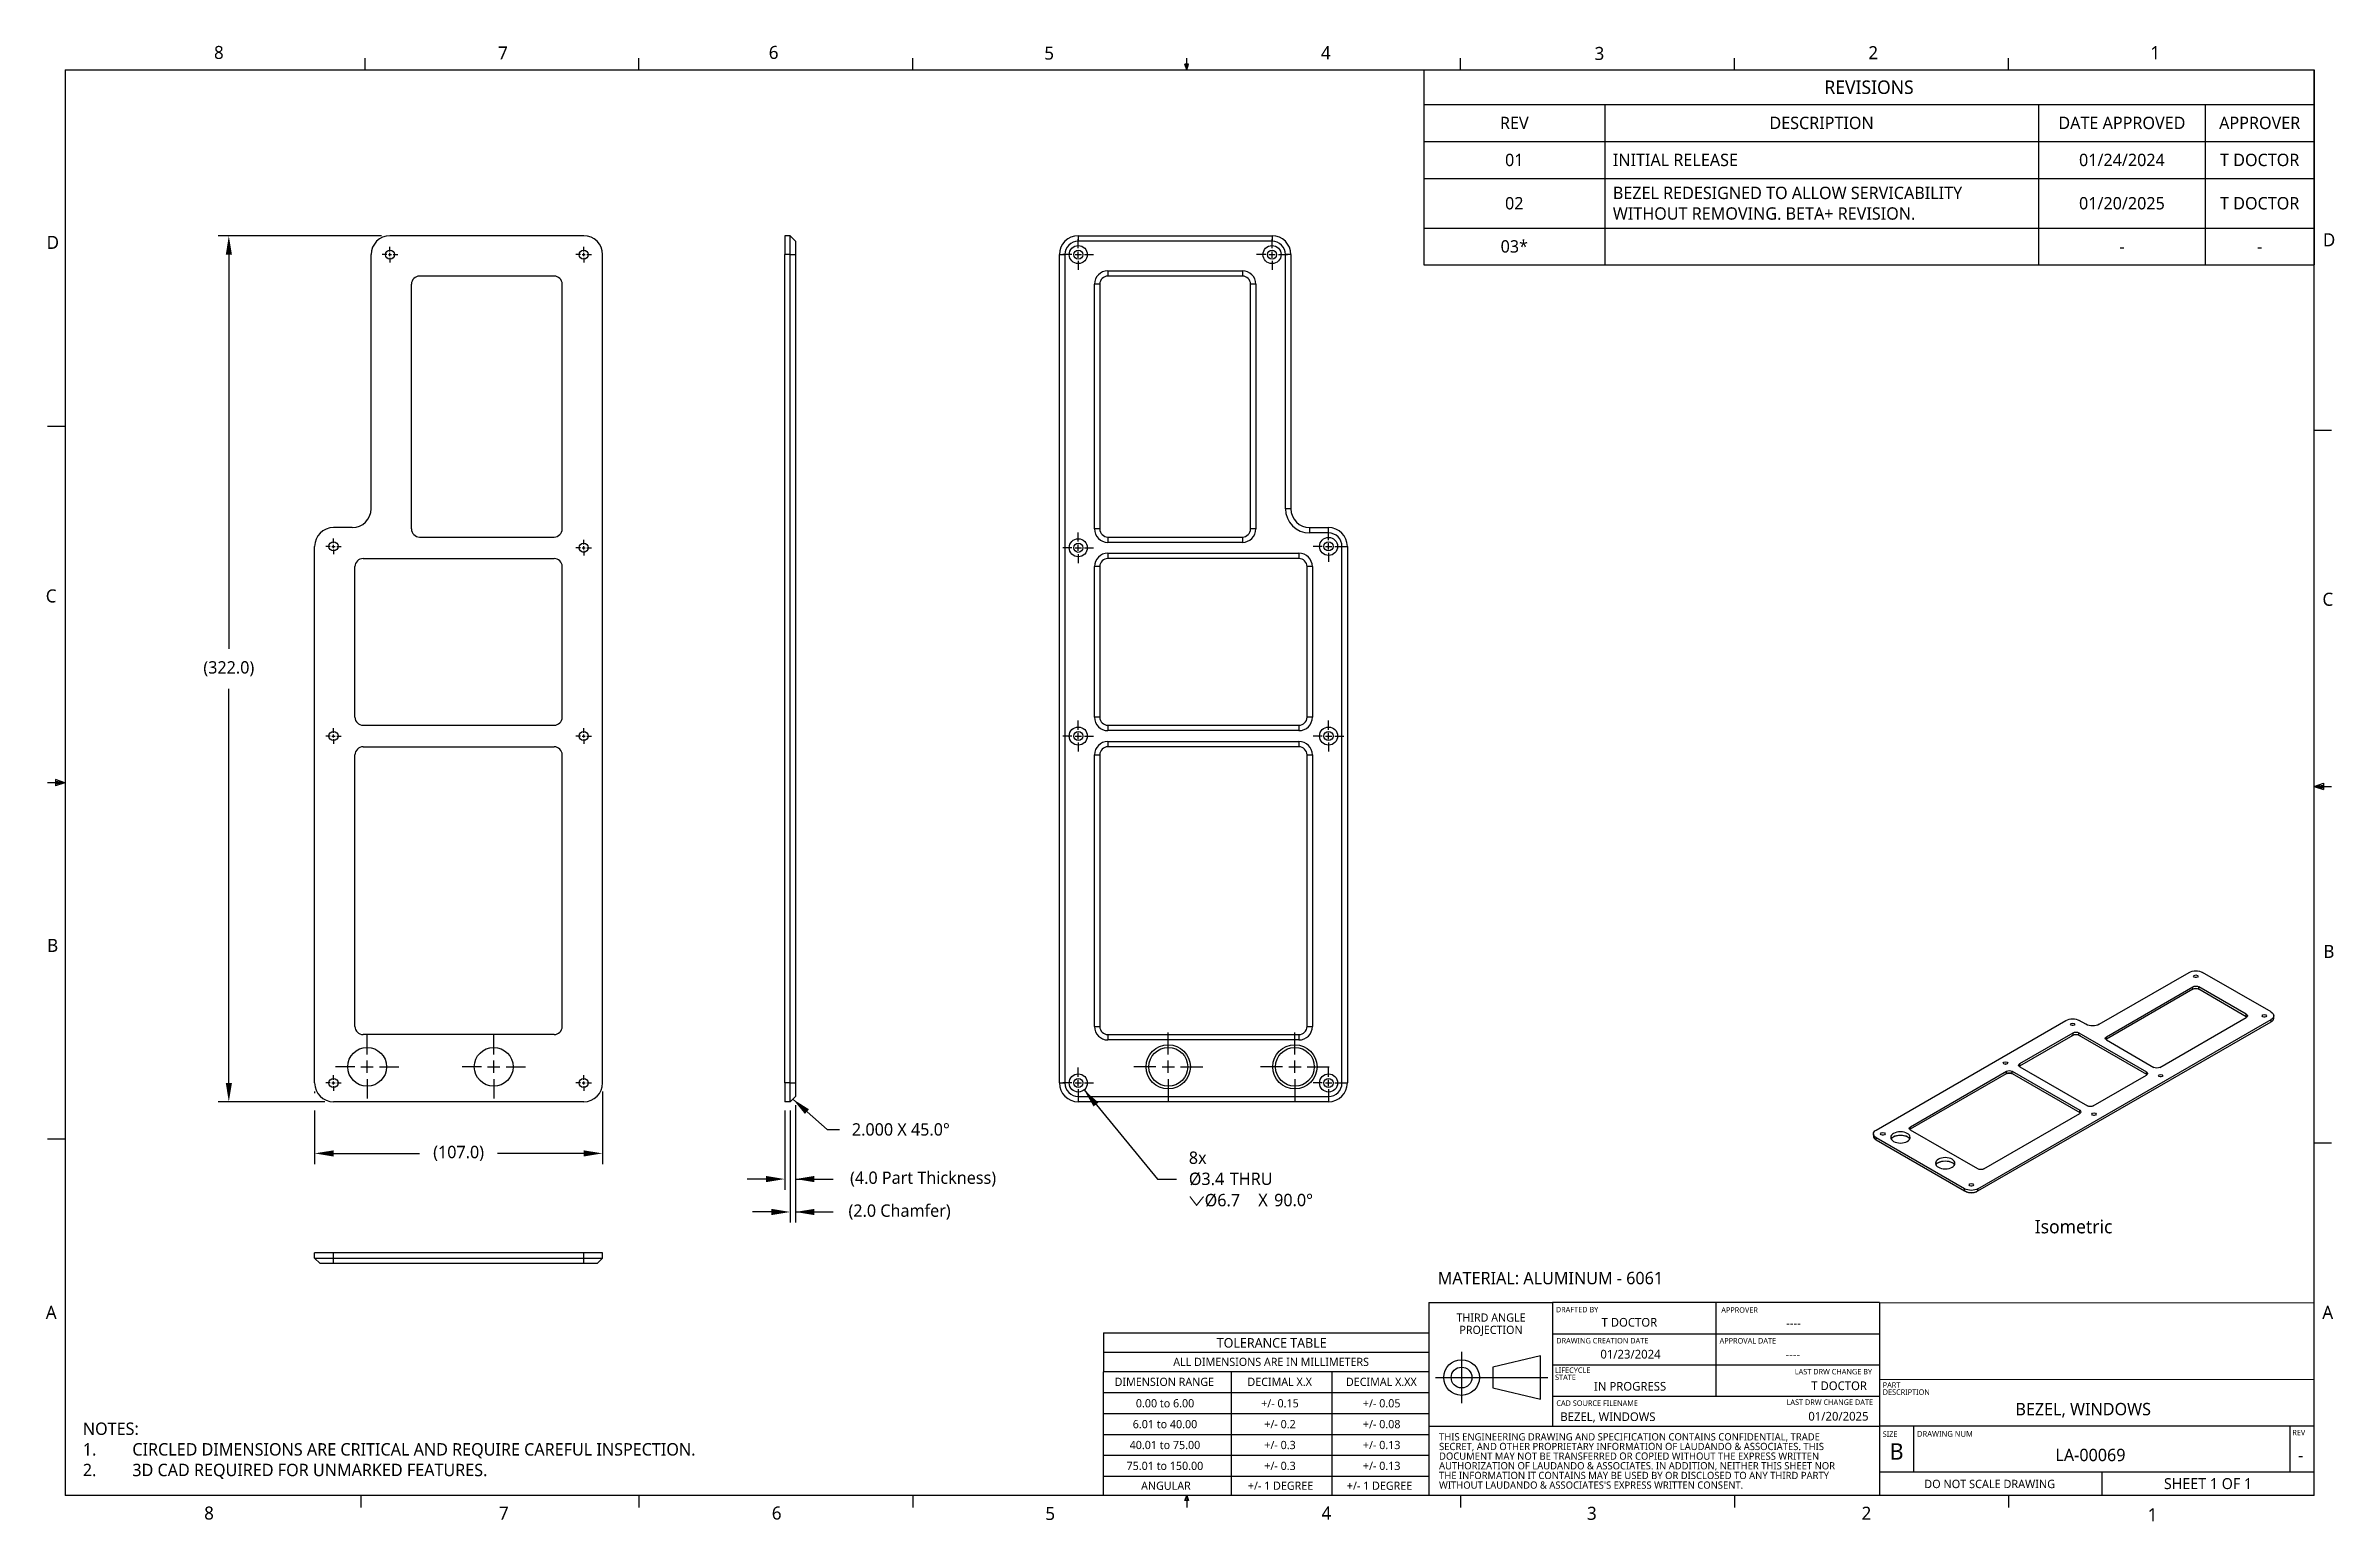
# Model space of a CAD drawing. Extents: x 0.3 to 17, y 0.1 to 10.9.
import ezdxf

# ---------------------------------------------------------------- set-up
doc = ezdxf.new("R2010")
doc.units = 0
doc.header["$LTSCALE"] = 0.5
doc.header["$MEASUREMENT"] = 0
doc.header["$PDMODE"] = 33
doc.header["$PDSIZE"] = 0.03937
doc.linetypes.add('CENTER', pattern=[0.72, 0.45, -0.09, 0.09, -0.09])
doc.linetypes.add('ONS_PHANTOM', pattern=[0.5, 0.25, -0.05, 0.05, -0.05, 0.05, -0.05])
doc.layers.get('0').update_dxf_attribs({"linetype": 'CONTINUOUS'})
doc.layers.get('DEFPOINTS').update_dxf_attribs({"linetype": 'CONTINUOUS'})
for name, color, linetype in [('ANNOTATION_LINES', 7, 'CONTINUOUS'), ('ANNOTATION_TEXT', 7, 'CONTINUOUS'), ('BORDER_FRAME', 7, 'CONTINUOUS'), ('CENTERMARKS', 7, 'CONTINUOUS'), ('SKETCHED_GEOMETRY', 7, 'CONTINUOUS'), ('TABLES', 7, 'CONTINUOUS'), ('TANGENT_LINES', 7, 'CONTINUOUS'), ('TITLE_BLOCK', 7, 'CONTINUOUS'), ('VISIBLE', 7, 'CONTINUOUS')]:
    doc.layers.add(name, color=color, linetype=linetype)
doc.styles.add('ONSHAPE-CUSTOM-STYLE-NOTE0', font='NotoSans-Regular.ttf')
doc.styles.add('ONSHAPE-CUSTOM-STYLE-NOTE1', font='NotoSans-Regular.ttf')
doc.styles.add('ONSHAPE-CUSTOM-STYLE-NOTE2', font='NotoSans-Regular.ttf')
doc.styles.add('ONSHAPE-CUSTOM-STYLE-NOTE3', font='NotoSans-Regular.ttf')
doc.styles.add('ONSHAPE-CUSTOM-STYLE-NOTE4', font='NotoSans-Regular.ttf')
doc.styles.add('ONSHAPE-CUSTOM-STYLE-NOTE5', font='NotoSans-Regular.ttf')
doc.styles.add('ONSHAPE-CUSTOM-STYLE-NOTE6', font='NotoSans-Regular.ttf')
doc.styles.add('ONSHAPE-CUSTOM-STYLE-NOTE7', font='NotoSans-Regular.ttf')
doc.styles.add('ONSHAPE-CUSTOM-STYLE-NOTE_', font='NotoSans-Regular.ttf')
doc.styles.add('ONSHAPE-STANDARD', font='NotoSans-Regular.ttf')
doc.styles.add('ONSHAPE-STANDARD-DIMENSION', font='')
doc.styles.add('ONSHAPE-STANDARD-HOLE-CALL', font='Noto Sans', dxfattribs={"height": 0.090551})
doc.styles.add('ONSHAPE-STANDARD-NOTESTYLE', font='Noto Sans', dxfattribs={"height": 0.090551})
doc.styles.add('ONSHAPE-STANDARD-REVISION0', font='Noto Sans')
doc.styles.add('ONSHAPE-STANDARD-REVISION1', font='Noto Sans')
doc.styles.add('ONSHAPE-STANDARD-REVISIONT', font='Noto Sans')
doc.styles.add('ONSHAPE-STANDARD-VIEW-LABE', font='Noto Sans', dxfattribs={"height": 0.098425})
doc.styles.get('ONSHAPE-STANDARD-DIMENSION').set_extended_font_data('Noto Sans')
doc.dimstyles.new('ONSHAPE-STANDARD$0', dxfattribs={"dimtxt": 0.090551, "dimasz": 0.137795, "dimexe": 0.07874, "dimexo": 0.062992, "dimgap": 0.090551, "dimtad": 0, "dimtih": 1, "dimtoh": 1, "dimdec": 1, "dimlfac": 25.4, "dimzin": 7, "dimtxsty": 'ONSHAPE-STANDARD-DIMENSION', "dimcen": 0.09, "dimclrd": 7, "dimclre": 7, "dimclrt": 7, "dimadec": 1, "dimazin": 3, "dimtfac": 1, "dimtdec": 1, "dimtofl": 0, "dimtmove": 0, "dimatfit": 3, "dimtolj": 1, "dimtzin": 7})
doc.dimstyles.new('ONSHAPE-STANDARD$7', dxfattribs={"dimtxt": 0.090551, "dimasz": 0.137795, "dimexe": 0.07874, "dimexo": 0.062992, "dimgap": 0.090551, "dimtad": 0, "dimtih": 1, "dimtoh": 1, "dimdec": 1, "dimlfac": 25.4, "dimzin": 7, "dimtxsty": 'ONSHAPE-STANDARD-DIMENSION', "dimcen": 0.09, "dimclrd": 7, "dimclre": 7, "dimclrt": 7, "dimadec": 1, "dimazin": 3, "dimtfac": 1, "dimtdec": 1, "dimtofl": 0, "dimtmove": 0, "dimatfit": 3, "dimtolj": 1, "dimtzin": 7})

msp = doc.modelspace()

# ---------------------------------------------------------------- texts
at = {"layer": 'ANNOTATION_TEXT', "color": 7}
for s, insert, char_height, attachment_point, style in [('\\A1;2.000 X \\A1;45.0°', (6.1492, 2.9615), 0.090551, 4, 'ONSHAPE-STANDARD-DIMENSION'), ('Isometric', (15.0863, 2.3), 0.09843, 2, 'ONSHAPE-STANDARD-VIEW-LABE')]:
    msp.add_mtext(s, dxfattribs=dict(at, insert=insert, char_height=char_height, attachment_point=attachment_point, style=style))
at = {"layer": 'ANNOTATION_TEXT', "char_height": 0.090551, "attachment_point": 1, "style": 'ONSHAPE-STANDARD-NOTESTYLE'}
for s, insert, width in [('MATERIAL: ALUMINUM - 6061 ', (10.4346, 1.9195), 5.318053), ('NOTES:\\P1.^ICIRCLED DIMENSIONS ARE CRITICAL AND REQUIRE CAREFUL INSPECTION. \\P2.^I3D CAD REQUIRED FOR UNMARKED FEATURES. ', (0.523, 0.817), 6.788272)]:
    msp.add_mtext(s, dxfattribs=dict(at, insert=insert, width=width))
at = {"layer": 'BORDER_FRAME', "char_height": 0.0954, "attachment_point": 1, "style": 'ONSHAPE-STANDARD'}
for s, insert in [('8', (1.4826, 10.8922)), ('7', (3.5606, 10.8887)), ('6', (5.541, 10.8924)), ('5', (7.5568, 10.8876)), ('4', (9.5802, 10.8901)), ('3', (11.582, 10.885)), ('2', (13.5851, 10.8907)), ('1', (15.6474, 10.8908)), ('D', (0.2582, 9.5022)), ('D', (16.9099, 9.5208)), ('C', (0.2518, 6.9147)), ('C', (16.9068, 6.8902)), ('B', (0.262, 4.3568)), ('B', (16.9136, 4.3129)), ('A', (16.9058, 1.6709)), ('8', (1.4107, 0.202)), ('7', (3.5672, 0.202)), ('6', (5.5633, 0.2024)), ('5', (7.5644, 0.1993)), ('4', (9.5846, 0.2025)), ('3', (11.527, 0.2003)), ('2', (13.5355, 0.2012)), ('1', (15.6279, 0.1899))]:
    msp.add_mtext(s, dxfattribs=dict(at, insert=insert))
at = {"layer": 'SKETCHED_GEOMETRY', "insert": (0.252, 1.6708), "char_height": 0.0954, "attachment_point": 1, "style": 'ONSHAPE-STANDARD'}
msp.add_mtext('A', dxfattribs=at)
at = {"layer": 'TITLE_BLOCK'}
for s, insert, char_height, attachment_point, style in [('THIRD ANGLE', (10.8243, 1.6152), 0.060101, 2, 'ONSHAPE-STANDARD'), ('PROJECTION', (10.8245, 1.5254), 0.0601, 2, 'ONSHAPE-STANDARD'), ('DRAFTED BY', (11.2986, 1.6634), 0.04007, 1, 'ONSHAPE-STANDARD'), ('APPROVER', (12.509, 1.6607), 0.04007, 1, 'ONSHAPE-STANDARD'), ('TOLERANCE TABLE', (9.2202, 1.4352), 0.070118, 2, 'ONSHAPE-STANDARD'), ('DRAWING CREATION DATE', (11.3017, 1.4361), 0.040067, 1, 'ONSHAPE-STANDARD'), ('APPROVAL DATE', (12.4967, 1.4355), 0.040067, 1, 'ONSHAPE-CUSTOM-STYLE-NOTE_'), ('ALL DIMENSIONS ARE IN MILLIMETERS', (9.2159, 1.2911), 0.060101, 2, 'ONSHAPE-STANDARD'), ('LIFECYCLE', (11.2929, 1.2199), 0.04007, 1, 'ONSHAPE-STANDARD'), ('DIMENSION RANGE', (8.435, 1.145), 0.060101, 2, 'ONSHAPE-STANDARD'), ('DECIMAL X.X', (9.2785, 1.145), 0.060101, 2, 'ONSHAPE-STANDARD'), ('DECIMAL X.XX', (10.0224, 1.145), 0.060101, 2, 'ONSHAPE-STANDARD'), ('STATE', (11.2929, 1.1681), 0.04007, 1, 'ONSHAPE-STANDARD'), ('PART', (13.69, 1.1116), 0.04007, 1, 'ONSHAPE-STANDARD'), ('DESCRIPTION', (13.69, 1.0598), 0.040067, 1, 'ONSHAPE-STANDARD'), ('0.00 to 6.00', (8.4401, 0.988), 0.060101, 2, 'ONSHAPE-STANDARD'), ('+/- 0.15', (9.2806, 0.988), 0.0601, 2, 'ONSHAPE-STANDARD'), ('+/- 0.05', (10.0248, 0.988), 0.0601, 2, 'ONSHAPE-STANDARD'), ('CAD SOURCE FILENAME', (11.3025, 0.9789), 0.040067, 1, 'ONSHAPE-STANDARD'), ('40.01 to 75.00', (8.4393, 0.6827), 0.060101, 2, 'ONSHAPE-STANDARD'), ('6.01 to 40.00', (8.4397, 0.8354), 0.060101, 2, 'ONSHAPE-STANDARD'), ('+/- 0.2', (9.281, 0.8354), 0.0601, 2, 'ONSHAPE-STANDARD'), ('+/- 0.3', (9.281, 0.6827), 0.0601, 2, 'ONSHAPE-STANDARD'), ('+/- 0.08', (10.0248, 0.8354), 0.0601, 2, 'ONSHAPE-STANDARD'), ('+/- 0.13', (10.0248, 0.6827), 0.0601, 2, 'ONSHAPE-STANDARD'), ('THIS ENGINEERING DRAWING AND SPECIFICATION CONTAINS CONFIDENTIAL, TRADE', (10.4444, 0.739), 0.053006, 1, 'ONSHAPE-STANDARD'), ('SIZE', (13.69, 0.7524), 0.04007, 1, 'ONSHAPE-STANDARD'), ('DRAWING NUM', (13.9406, 0.7551), 0.042405, 1, 'ONSHAPE-STANDARD'), ('REV', (16.6862, 0.7636), 0.04007, 1, 'ONSHAPE-STANDARD'), ('75.01 to 150.00', (8.4389, 0.5301), 0.060101, 2, 'ONSHAPE-STANDARD'), ('+/- 0.3', (9.281, 0.5301), 0.0601, 2, 'ONSHAPE-STANDARD'), ('+/- 0.13', (10.0248, 0.5301), 0.0601, 2, 'ONSHAPE-STANDARD'), ('AUTHORIZATION OF LAUDANDO & ASSOCIATES. IN ADDITION, NEITHER THIS SHEET NOR', (10.4444, 0.527), 0.053006, 1, 'ONSHAPE-STANDARD'), ('SECRET, AND OTHER PROPRIETARY INFORMATION OF LAUDANDO & ASSOCIATES. THIS', (10.4444, 0.6684), 0.053006, 1, 'ONSHAPE-STANDARD'), ('DOCUMENT MAY NOT BE TRANSFERRED OR COPIED WITHOUT THE EXPRESS WRITTEN', (10.4444, 0.5977), 0.053006, 1, 'ONSHAPE-STANDARD'), ('B', (13.792, 0.6655), 0.1202, 2, 'ONSHAPE-STANDARD'), ('ANGULAR', (8.4465, 0.3847), 0.0601, 2, 'ONSHAPE-STANDARD'), ('+/- 1 DEGREE', (9.2846, 0.3847), 0.060101, 2, 'ONSHAPE-STANDARD'), ('+/- 1 DEGREE', (10.0088, 0.3847), 0.060101, 2, 'ONSHAPE-STANDARD'), ('THE INFORMATION IT CONTAINS MAY BE USED BY OR DISCLOSED TO ANY THIRD PARTY', (10.4444, 0.4563), 0.053006, 1, 'ONSHAPE-STANDARD'), ("WITHOUT LAUDANDO & ASSOCIATES'S EXPRESS WRITTEN CONSENT.", (10.4444, 0.3857), 0.053006, 1, 'ONSHAPE-STANDARD'), ('DO NOT SCALE DRAWING', (14.4723, 0.3981), 0.061063, 2, 'ONSHAPE-STANDARD')]:
    msp.add_mtext(s, dxfattribs=dict(at, insert=insert, char_height=char_height, attachment_point=attachment_point, style=style))
at = {"layer": 'TITLE_BLOCK', "attachment_point": 1}
for s, insert, char_height, width, style in [('{\\fNoto Sans|b0|i0|c0|p0;\\W6.94722;  }T DOCTOR', (11.3336, 1.5824), 0.063607, 1.076884, 'ONSHAPE-STANDARD'), ('{\\fNoto Sans|b0|i0|c0|p0;\\W7.09482;   }----', (12.526, 1.5757), 0.063607, 1.095515, 'ONSHAPE-STANDARD'), ('{\\fNoto Sans|b0|i0|c0|p0;\\W6.47679;  }01/23/2024', (11.3454, 1.349), 0.063607, 1.072549, 'ONSHAPE-STANDARD'), ('{\\fNoto Sans|b0|i0|c0|p0;\\W6.92877;   }----', (12.5309, 1.3463), 0.063607, 1.072549, 'ONSHAPE-CUSTOM-STYLE-NOTE0'), ('{\\fNoto Sans|b0|i0|c0|p0;\\W4.84526; }LAST DRW CHANGE BY', (12.9811, 1.2094), 0.040067, 0.662958, 'ONSHAPE-CUSTOM-STYLE-NOTE6'), ('{\\fNoto Sans|b0|i0|c0|p0;\\W5.50828;  }IN PROGRESS', (11.3408, 1.1141), 0.063607, 1.072549, 'ONSHAPE-CUSTOM-STYLE-NOTE1'), ('{\\fNoto Sans|b0|i0|c0|p0;\\W8.20002; }T DOCTOR', (12.9906, 1.118), 0.063607, 0.624475, 'ONSHAPE-CUSTOM-STYLE-NOTE7'), ('BEZEL, WINDOWS', (11.3314, 0.8916), 0.063607, 1.704561, 'ONSHAPE-CUSTOM-STYLE-NOTE3'), ('LAST DRW CHANGE DATE', (12.9866, 0.9861), 0.040067, 0.662958, 'ONSHAPE-STANDARD'), ('{\\fNoto Sans|b0|i0|c0|p0;\\W6.83535; }01/20/2025', (12.9984, 0.8948), 0.063607, 0.624475, 'ONSHAPE-CUSTOM-STYLE-NOTE2'), ('{\\fNoto Sans|b0|i0|c0|p0;\\W7.67390;    }BEZEL, WINDOWS', (13.7198, 0.9607), 0.090551, 3.08325, 'ONSHAPE-CUSTOM-STYLE-NOTE5'), ('{\\fNoto Sans|b0|i0|c0|p0;\\W7.90673;    }LA-00069', (13.9836, 0.625), 0.090551, 2.630797, 'ONSHAPE-CUSTOM-STYLE-NOTE4'), ('{\\fNoto Sans|b0|i0|c0|p0;\\W3.91256; }-', (16.6088, 0.6247), 0.090551, 0.297497, 'ONSHAPE-STANDARD'), ('{\\fNoto Sans|b0|i0|c0|p0;\\W7.13836;  }SHEET 1 OF 1', (15.3599, 0.4101), 0.080135, 1.501676, 'ONSHAPE-STANDARD')]:
    msp.add_mtext(s, dxfattribs=dict(at, insert=insert, char_height=char_height, width=width, style=style))

# ---------------------------------------------------------------- blocks, each defined once
blk = doc.blocks.new('*T1')
at = {"layer": 'TABLES', "color": 0, "linetype": 'BYBLOCK'}
for p, q in [((0, 0), (6.513, 0)), ((0, 0), (0, -1.427)), ((6.513, 0), (6.513, -1.427)), ((0, -0.253), (6.513, -0.253)), ((1.324, -0.253), (1.324, -1.427)), ((4.496, -0.253), (4.496, -1.427)), ((5.717, -0.253), (5.717, -1.427)), ((0, -0.523), (6.513, -0.523)), ((0, -0.794), (6.513, -0.794)), ((0, -1.158), (6.513, -1.158)), ((0, -1.427), (6.513, -1.427))]:
    blk.add_line(p, q, dxfattribs=at)
at = {"layer": 'TABLES', "color": 0}
for s, insert, char_height, width, attachment_point, style in [('{REVISIONS}', (3.257, -0.127), 0.09843, 6.39514, 5, 'ONSHAPE-STANDARD-REVISIONT'), ('REV', (0.662, -0.388), 0.0906, 1.20615, 5, 'ONSHAPE-STANDARD-REVISION0'), ('DESCRIPTION', (2.91, -0.388), 0.09055, 3.05356, 5, 'ONSHAPE-STANDARD-REVISION0'), ('DATE APPROVED', (5.107, -0.388), 0.09055, 1.10321, 5, 'ONSHAPE-STANDARD-REVISION0'), ('APPROVER', (6.115, -0.388), 0.0906, 0.67789, 5, 'ONSHAPE-STANDARD-REVISION0'), ('{01}', (0.662, -0.659), 0.0906, 1.20615, 5, 'ONSHAPE-STANDARD-REVISION1'), ('{INITIAL RELEASE}', (1.383, -0.659), 0.09055, 3.05356, 4, 'ONSHAPE-STANDARD-REVISION1'), ('{01/24/2024}', (5.107, -0.659), 0.09055, 1.10321, 5, 'ONSHAPE-STANDARD-REVISION1'), ('{T DOCTOR}', (6.115, -0.659), 0.0906, 0.67789, 5, 'ONSHAPE-STANDARD-REVISION1'), ('{02}', (0.662, -0.976), 0.0906, 1.20615, 5, 'ONSHAPE-STANDARD-REVISION1'), ('BEZEL REDESIGNED TO ALLOW SERVICABILITY WITHOUT REMOVING. BETA+ REVISION.', (1.383, -0.976), 0.09055, 3.05356, 4, 'ONSHAPE-STANDARD-REVISION1'), ('{01/20/2025}', (5.107, -0.976), 0.09055, 1.10321, 5, 'ONSHAPE-STANDARD-REVISION1'), ('{T DOCTOR}', (6.115, -0.976), 0.0906, 0.67789, 5, 'ONSHAPE-STANDARD-REVISION1'), ('{03*}', (0.662, -1.292), 0.0906, 1.20615, 5, 'ONSHAPE-STANDARD-REVISION1'), ('{-}', (5.107, -1.292), 0.0906, 1.10321, 5, 'ONSHAPE-STANDARD-REVISION1'), ('{-}', (6.115, -1.292), 0.0906, 0.67789, 5, 'ONSHAPE-STANDARD-REVISION1')]:
    blk.add_mtext(s, dxfattribs=dict(at, insert=insert, char_height=char_height, width=width, attachment_point=attachment_point, style=style))
blk = doc.blocks.new('*U2', base_point=(-0.091, -0.203))
at = {"layer": 'ANNOTATION_TEXT', "color": 0, "attachment_point": 7, "style": 'ONSHAPE-STANDARD-HOLE-CALL'}
for s, insert, char_height in [('8x', (0, -0.093), 0.0906), ('%%c3.4', (0, -0.25), 0.0906), (' THRU', (0.269, -0.247), 0.0906), ('{\\fDrawing Symbols Sans|c0;⌵}%%c6.7', (0, -0.406), 0.09055), (' X ', (0.477, -0.401), 0.0906), ('90.0%%d', (0.624, -0.403), 0.0906)]:
    blk.add_mtext(s, dxfattribs=dict(at, insert=insert, char_height=char_height))
blk = doc.blocks.new('*D3')
at = {"layer": 'ANNOTATION_TEXT', "color": 7}
for p, q in [((2.707, 9.503), (1.513, 9.503)), ((1.591, 9.365), (1.591, 6.48)), ((1.591, 3.302), (1.591, 6.187)), ((2.294, 3.164), (1.513, 3.164))]:
    blk.add_line(p, q, dxfattribs=at)
for points in [[(1.614, 9.365), (1.569, 9.365), (1.591, 9.503)], [(1.569, 3.302), (1.614, 3.302), (1.591, 3.164)]]:
    blk.add_solid(points, dxfattribs=at)
at = {"layer": 'DEFPOINTS', "color": 0}
for p in [(1.591, 9.503), (2.77, 9.503), (2.357, 3.164)]:
    blk.add_point(p, dxfattribs=at)
at = {"layer": 'ANNOTATION_TEXT', "color": 7, "insert": (1.591, 6.334), "char_height": 0.09055, "attachment_point": 5, "style": 'ONSHAPE-STANDARD-DIMENSION'}
blk.add_mtext('\\A1;(322.0)', dxfattribs=at)
blk = doc.blocks.new('*D4')
at = {"layer": 'ANNOTATION_TEXT', "color": 7}
for p, q in [((2.219, 3.239), (2.219, 3.227)), ((4.325, 3.239), (4.325, 2.708)), ((2.219, 3.102), (2.219, 2.708)), ((2.357, 2.787), (2.987, 2.787)), ((4.187, 2.787), (3.557, 2.787))]:
    blk.add_line(p, q, dxfattribs=at)
for points in [[(2.357, 2.809), (2.357, 2.764), (2.219, 2.787)], [(4.187, 2.764), (4.187, 2.809), (4.325, 2.787)]]:
    blk.add_solid(points, dxfattribs=at)
at = {"layer": 'DEFPOINTS', "color": 0}
for p in [(2.219, 3.302), (4.325, 3.302), (4.325, 2.787)]:
    blk.add_point(p, dxfattribs=at)
at = {"layer": 'ANNOTATION_TEXT', "color": 7, "insert": (3.272, 2.787), "char_height": 0.09055, "attachment_point": 5, "style": 'ONSHAPE-STANDARD-DIMENSION'}
blk.add_mtext('\\A1;(107.0)', dxfattribs=at)
blk = doc.blocks.new('*D5')
at = {"layer": 'ANNOTATION_TEXT', "color": 7}
for p, q in [((5.658, 3.101), (5.658, 2.52)), ((5.737, 3.141), (5.737, 2.52)), ((5.52, 2.599), (5.382, 2.599)), ((5.737, 2.599), (6.012, 2.599)), ((5.875, 2.599), (6.012, 2.599))]:
    blk.add_line(p, q, dxfattribs=at)
for points in [[(5.52, 2.576), (5.52, 2.622), (5.658, 2.599)], [(5.875, 2.622), (5.875, 2.576), (5.737, 2.599)]]:
    blk.add_solid(points, dxfattribs=at)
at = {"layer": 'DEFPOINTS', "color": 0}
for p in [(5.737, 3.204), (5.658, 3.164), (5.737, 2.599)]:
    blk.add_point(p, dxfattribs=at)
at = {"layer": 'ANNOTATION_TEXT', "color": 7, "insert": (6.67, 2.599), "char_height": 0.09055, "attachment_point": 5, "style": 'ONSHAPE-STANDARD-DIMENSION'}
blk.add_mtext('\\A1;(4.0 Part Thickness)', dxfattribs=at)
blk = doc.blocks.new('*D6')
at = {"layer": 'ANNOTATION_TEXT', "color": 7}
for p, q in [((5.697, 3.101), (5.697, 2.28)), ((5.737, 3.141), (5.737, 2.661)), ((5.737, 2.536), (5.737, 2.28)), ((5.56, 2.358), (5.422, 2.358)), ((5.737, 2.358), (6.012, 2.358)), ((5.875, 2.358), (6.012, 2.358))]:
    blk.add_line(p, q, dxfattribs=at)
for points in [[(5.56, 2.335), (5.56, 2.381), (5.697, 2.358)], [(5.875, 2.381), (5.875, 2.335), (5.737, 2.358)]]:
    blk.add_solid(points, dxfattribs=at)
at = {"layer": 'DEFPOINTS', "color": 0}
for p in [(5.737, 3.204), (5.697, 3.164), (5.697, 2.358)]:
    blk.add_point(p, dxfattribs=at)
at = {"layer": 'ANNOTATION_TEXT', "color": 7, "insert": (6.498, 2.358), "char_height": 0.09055, "attachment_point": 5, "style": 'ONSHAPE-STANDARD-DIMENSION'}
blk.add_mtext('\\A1;(2.0 Chamfer)', dxfattribs=at)

# ---------------------------------------------------------------- dimensions: what is measured, and where the dimension line sits
at = {"layer": 'ANNOTATION_TEXT'}
dim = msp.add_linear_dim(base=(1.5915, 9.5029), p1=(2.3566, 3.1644, 0.0131), p2=(2.77, 9.5029, 0.0131), angle=90, text='(<>)', dimstyle='ONSHAPE-STANDARD$0', override={"dimlfac": 50.8, "dimpost": ''}, dxfattribs=at)
dim.commit()
dim.dimension.update_dxf_attribs({"geometry": '*D3', "text_midpoint": (1.5915, 6.3336), "dimtype": 160})
for base, p1, p2, override, picture, middle in [((4.3251, 2.7865), (2.2188, 3.3022, 0.0131), (4.3251, 3.3022, 0.0131), {"dimlfac": 50.8, "dimpost": ''}, '*D4', (3.272, 2.7865)), ((5.7368, 2.5986), (5.6581, 3.1644, 0.9154), (5.7368, 3.2037, 0.9154), {"dimlfac": 50.8, "dimpost": '<> Part Thickness'}, '*D5', (6.67, 2.5986)), ((5.6974, 2.3583), (5.7368, 3.2037, 0.9154), (5.6974, 3.1644, 0.9154), {"dimlfac": 50.8, "dimpost": '<> Chamfer'}, '*D6', (6.4982, 2.3583))]:
    dim = msp.add_linear_dim(base=base, p1=p1, p2=p2, text='(<>)', dimstyle='ONSHAPE-STANDARD$0', override=override, dxfattribs=at)
    dim.commit()
    dim.dimension.update_dxf_attribs({"geometry": picture, "text_midpoint": middle, "dimtype": 160})

# ---------------------------------------------------------------- linework, layer by layer
at = {"layer": 'ANNOTATION_LINES'}
for p, q in [((7.8473, 3.2511, 0.0394), (8.3852, 2.5986, -0.0394)), ((8.3852, 2.5986), (8.523, 2.5986))]:
    msp.add_line(p, q, dxfattribs=at)
at = {"layer": 'ANNOTATION_LINES', "color": 0}
msp.add_line((5.9681, 2.9615), (6.0586, 2.9615), dxfattribs=at)
at = {"layer": 'ANNOTATION_LINES'}
msp.add_solid([(7.9172, 3.1302), (7.8473, 3.2511), (7.9527, 3.1594)], dxfattribs=at)
at = {"layer": 'BORDER_FRAME'}
for p, q in [((0.3928, 10.7165), (0.3928, 0.2823)), ((0.3928, 10.7165), (16.846, 10.7165)), ((2.5875, 10.7165), (2.5875, 10.8028)), ((4.5911, 10.7165), (4.5911, 10.8028)), ((6.5947, 10.7165), (6.5947, 10.8028)), ((8.6111, 10.7592), (8.5848, 10.7592)), ((8.5983, 10.7165), (8.5848, 10.7592)), ((8.5911, 10.7592), (8.5983, 10.7165)), ((8.5983, 10.7165), (8.5983, 10.8028)), ((8.6033, 10.7592), (8.5983, 10.7165)), ((8.5983, 10.7165), (8.6111, 10.7592)), ((10.6019, 10.7165), (10.6019, 10.8028)), ((12.6055, 10.7165), (12.6055, 10.8028)), ((14.6092, 10.7165), (14.6092, 10.8028)), ((16.846, 0.2823), (16.846, 10.7165)), ((0.3924, 8.1073), (0.2652, 8.1073)), ((16.847, 8.0811), (16.9742, 8.0811)), ((0.3924, 5.4994), (0.2652, 5.4994)), ((0.3924, 5.4994), (0.324, 5.5238)), ((0.324, 5.5238), (0.324, 5.4764)), ((0.3924, 5.4994), (0.324, 5.5086)), ((0.3924, 5.4994), (0.324, 5.4764)), ((0.3924, 5.4994), (0.324, 5.4889)), ((16.847, 5.4732), (16.9153, 5.4977)), ((16.847, 5.4732), (16.9153, 5.4824)), ((16.847, 5.4732), (16.9153, 5.4627)), ((16.847, 5.4732), (16.9153, 5.4502)), ((16.847, 5.4732), (16.9742, 5.4732)), ((16.9153, 5.4977), (16.9153, 5.4502)), ((0.3924, 2.8915), (0.2652, 2.8915)), ((16.847, 2.8653), (16.9742, 2.8653)), ((16.846, 0.2823), (0.3928, 0.2823)), ((2.5559, 0.2795), (2.5559, 0.1959)), ((4.5911, 0.2822), (4.5911, 0.1959)), ((6.5947, 0.2822), (6.5947, 0.1959)), ((8.5848, 0.247), (8.5983, 0.2822)), ((8.6111, 0.247), (8.5848, 0.247)), ((8.5983, 0.2822), (8.6111, 0.247)), ((8.5983, 0.2822), (8.5983, 0.1959)), ((10.6019, 0.2822), (10.6019, 0.1959)), ((12.6055, 0.2822), (12.6055, 0.1959)), ((14.6091, 0.2795), (14.6091, 0.1959))]:
    msp.add_line(p, q, dxfattribs=at)
at = {"layer": 'CENTERMARKS', "linetype": 'CENTER'}
for p, q in [((2.77, 9.3886), (2.77, 9.422)), ((4.1873, 9.3886), (4.1873, 9.422)), ((7.8052, 9.4114), (7.8052, 9.4776)), ((9.2225, 9.4114), (9.2225, 9.4776)), ((2.7466, 9.3651), (2.7131, 9.3651)), ((2.77, 9.3417), (2.77, 9.3083)), ((2.7934, 9.3651), (2.8269, 9.3651)), ((4.1639, 9.3651), (4.1304, 9.3651)), ((4.1873, 9.3417), (4.1873, 9.3083)), ((4.2107, 9.3651), (4.2442, 9.3651)), ((7.7589, 9.3651), (7.6928, 9.3651)), ((7.8052, 9.3188), (7.8052, 9.2527)), ((7.8515, 9.3651), (7.9177, 9.3651)), ((9.1762, 9.3651), (9.1101, 9.3651)), ((9.2225, 9.3188), (9.2225, 9.2527)), ((9.2688, 9.3651), (9.335, 9.3651)), ((2.3332, 7.2293), (2.2997, 7.2293)), ((2.3566, 7.2527), (2.3566, 7.2862)), ((2.3566, 7.2059), (2.3566, 7.1724)), ((2.38, 7.2293), (2.4135, 7.2293)), ((4.1639, 7.2195), (4.1304, 7.2195)), ((4.1873, 7.2429), (4.1873, 7.2764)), ((4.2107, 7.2195), (4.2442, 7.2195)), ((7.7589, 7.2195), (7.6928, 7.2195)), ((7.8052, 7.2658), (7.8052, 7.3319)), ((7.8515, 7.2195), (7.9177, 7.2195)), ((9.5896, 7.2293), (9.5235, 7.2293)), ((9.6359, 7.2756), (9.6359, 7.3418)), ((9.6822, 7.2293), (9.7484, 7.2293)), ((4.1873, 7.196), (4.1873, 7.1626)), ((7.8052, 7.1732), (7.8052, 7.107)), ((9.6359, 7.183), (9.6359, 7.1169)), ((2.3566, 5.8649), (2.3566, 5.8984)), ((4.1873, 5.8649), (4.1873, 5.8984)), ((7.8052, 5.8878), (7.8052, 5.954)), ((9.6359, 5.8878), (9.6359, 5.954)), ((2.3332, 5.8415), (2.2997, 5.8415)), ((2.3566, 5.8181), (2.3566, 5.7846)), ((2.38, 5.8415), (2.4135, 5.8415)), ((4.1639, 5.8415), (4.1304, 5.8415)), ((4.1873, 5.8181), (4.1873, 5.7846)), ((4.2107, 5.8415), (4.2442, 5.8415)), ((7.7589, 5.8415), (7.6928, 5.8415)), ((7.8052, 5.7952), (7.8052, 5.7291)), ((7.8515, 5.8415), (7.9177, 5.8415)), ((9.5896, 5.8415), (9.5235, 5.8415)), ((9.6359, 5.7952), (9.6359, 5.7291)), ((9.6822, 5.8415), (9.7484, 5.8415)), ((2.6027, 3.5108), (2.6027, 3.6529)), ((3.5291, 3.5108), (3.5291, 3.6529)), ((8.4635, 3.5108), (8.4635, 3.6726)), ((9.3899, 3.5108), (9.3899, 3.6726)), ((2.3566, 3.3256), (2.3566, 3.359)), ((2.5127, 3.4208), (2.3705, 3.4208)), ((2.6927, 3.4208), (2.8348, 3.4208)), ((3.4391, 3.4208), (3.2969, 3.4208)), ((3.6191, 3.4208), (3.7612, 3.4208)), ((4.1873, 3.3256), (4.1873, 3.359)), ((7.8052, 3.3484), (7.8052, 3.4146)), ((8.3735, 3.4208), (8.2117, 3.4208)), ((8.5535, 3.4208), (8.7153, 3.4208)), ((9.2999, 3.4208), (9.1381, 3.4208)), ((9.4799, 3.4208), (9.6417, 3.4208)), ((9.6359, 3.3484), (9.6359, 3.4146)), ((2.3332, 3.3022), (2.2997, 3.3022)), ((2.3566, 3.2787), (2.3566, 3.2453)), ((2.38, 3.3022), (2.4135, 3.3022)), ((2.6027, 3.3308), (2.6027, 3.1886)), ((3.5291, 3.3308), (3.5291, 3.1886)), ((4.1639, 3.3022), (4.1304, 3.3022)), ((4.1873, 3.2787), (4.1873, 3.2453)), ((4.2107, 3.3022), (4.2442, 3.3022)), ((7.7589, 3.3022), (7.6928, 3.3022)), ((7.8052, 3.2559), (7.8052, 3.1897)), ((7.8515, 3.3022), (7.9177, 3.3022)), ((8.4635, 3.3308), (8.4635, 3.169)), ((9.3899, 3.3308), (9.3899, 3.169)), ((9.5896, 3.3022), (9.5235, 3.3022)), ((9.6359, 3.2559), (9.6359, 3.1897)), ((9.6822, 3.3022), (9.7484, 3.3022))]:
    msp.add_line(p, q, dxfattribs=at)
at = {"layer": 'CENTERMARKS', "linetype": 'CONTINUOUS'}
for p, q in [((2.77, 9.3534), (2.77, 9.3769)), ((4.1873, 9.3534), (4.1873, 9.3769)), ((7.8052, 9.342), (7.8052, 9.3883)), ((9.2225, 9.342), (9.2225, 9.3883)), ((2.7583, 9.3651), (2.7817, 9.3651)), ((4.1756, 9.3651), (4.199, 9.3651)), ((7.7821, 9.3651), (7.8284, 9.3651)), ((9.1994, 9.3651), (9.2457, 9.3651)), ((2.3449, 7.2293), (2.3683, 7.2293)), ((2.3566, 7.2176), (2.3566, 7.241)), ((4.1756, 7.2195), (4.199, 7.2195)), ((4.1873, 7.2078), (4.1873, 7.2312)), ((7.7821, 7.2195), (7.8284, 7.2195)), ((7.8052, 7.1963), (7.8052, 7.2426)), ((9.6128, 7.2293), (9.6591, 7.2293)), ((9.6359, 7.2062), (9.6359, 7.2525)), ((7.8052, 5.8184), (7.8052, 5.8647)), ((9.6359, 5.8184), (9.6359, 5.8647)), ((2.3449, 5.8415), (2.3683, 5.8415)), ((2.3566, 5.8298), (2.3566, 5.8532)), ((4.1756, 5.8415), (4.199, 5.8415)), ((4.1873, 5.8298), (4.1873, 5.8532)), ((7.7821, 5.8415), (7.8284, 5.8415)), ((9.6128, 5.8415), (9.6591, 5.8415)), ((2.5577, 3.4208), (2.6477, 3.4208)), ((2.6027, 3.3758), (2.6027, 3.4658)), ((3.4841, 3.4208), (3.5741, 3.4208)), ((3.5291, 3.3758), (3.5291, 3.4658)), ((8.4185, 3.4208), (8.5085, 3.4208)), ((8.4635, 3.3758), (8.4635, 3.4658)), ((9.3449, 3.4208), (9.4349, 3.4208)), ((9.3899, 3.3758), (9.3899, 3.4658)), ((2.3449, 3.3022), (2.3683, 3.3022)), ((2.3566, 3.2904), (2.3566, 3.3139)), ((4.1756, 3.3022), (4.199, 3.3022)), ((4.1873, 3.2904), (4.1873, 3.3139)), ((7.7821, 3.3022), (7.8284, 3.3022)), ((7.8052, 3.279), (7.8052, 3.3253)), ((9.6128, 3.3022), (9.6591, 3.3022)), ((9.6359, 3.279), (9.6359, 3.3253))]:
    msp.add_line(p, q, dxfattribs=at)
at = {"layer": 'TANGENT_LINES', "linetype": 'ONS_PHANTOM'}
for p, q in [((7.8052, 9.5029), (7.8052, 9.4636)), ((9.2225, 9.5029), (9.2225, 9.4636)), ((5.6974, 9.3651), (5.6581, 9.3651)), ((5.6974, 9.3651), (5.7368, 9.3651)), ((7.6674, 9.3651), (7.7068, 9.3651)), ((8.0218, 9.247), (8.0218, 9.2077)), ((9.006, 9.247), (9.006, 9.2077)), ((9.3603, 9.3651), (9.321, 9.3651)), ((7.9627, 9.1486), (7.9233, 9.1486)), ((9.1044, 9.1486), (9.0651, 9.1486)), ((9.3603, 7.5049), (9.321, 7.5049)), ((9.4981, 7.3277), (9.4981, 7.3671)), ((9.6359, 7.3277), (9.6359, 7.3671)), ((7.9627, 7.3573), (7.9233, 7.3573)), ((8.0218, 7.2982), (8.0218, 7.2588)), ((9.006, 7.2982), (9.006, 7.2588)), ((9.1044, 7.3573), (9.0651, 7.3573)), ((9.7344, 7.2293), (9.7737, 7.2293)), ((7.9627, 7.0817), (7.9233, 7.0817)), ((8.0218, 7.1801), (8.0218, 7.1407)), ((9.4194, 7.1801), (9.4194, 7.1407)), ((9.5178, 7.0817), (9.4784, 7.0817)), ((7.9627, 5.9793), (7.9233, 5.9793)), ((8.0218, 5.9203), (8.0218, 5.8809)), ((9.4194, 5.9203), (9.4194, 5.8809)), ((9.5178, 5.9793), (9.4784, 5.9793)), ((7.9233, 5.7037), (7.9627, 5.7037)), ((8.0218, 5.8022), (8.0218, 5.7628)), ((9.4194, 5.8022), (9.4194, 5.7628)), ((9.4784, 5.7037), (9.5178, 5.7037)), ((15.9598, 3.9907), (15.9598, 4.0068)), ((16.0015, 3.9907), (16.0015, 4.0068)), ((7.9233, 3.7155), (7.9627, 3.7155)), ((9.4784, 3.7155), (9.5178, 3.7155)), ((16.3495, 3.7898), (16.3495, 3.8058)), ((16.5305, 3.7496), (16.5305, 3.7657)), ((8.0218, 3.6565), (8.0218, 3.6171)), ((9.4194, 3.6565), (9.4194, 3.6171)), ((15.0828, 3.6531), (15.0828, 3.6692)), ((15.1246, 3.6531), (15.1246, 3.6692)), ((15.3264, 3.625), (15.3264, 3.6411)), ((14.5957, 3.3719), (14.5957, 3.3879)), ((14.6374, 3.3719), (14.6374, 3.3879)), ((14.6931, 3.4281), (14.6931, 3.4442)), ((15.6187, 3.3679), (15.6187, 3.3839)), ((5.6974, 3.3022), (5.6581, 3.3022)), ((5.6974, 3.3022), (5.7368, 3.3022)), ((7.6674, 3.3022), (7.7068, 3.3022)), ((7.8052, 3.2037), (7.8052, 3.1644)), ((9.6359, 3.2037), (9.6359, 3.1644)), ((9.7344, 3.3022), (9.7737, 3.3022)), ((15.1316, 3.0866), (15.1316, 3.1027)), ((13.6422, 2.8857), (13.6422, 2.9017)), ((13.8927, 2.966), (13.8927, 2.9821)), ((14.2894, 2.512), (14.2894, 2.5281)), ((14.3869, 2.512), (14.3869, 2.5281)), ((2.3566, 2.0195), (2.3566, 2.0589)), ((2.3566, 1.9802), (2.3566, 2.0195)), ((4.1873, 2.0195), (4.1873, 2.0589)), ((4.1873, 1.9802), (4.1873, 2.0195))]:
    msp.add_line(p, q, dxfattribs=at)
at = {"layer": 'TITLE_BLOCK', "linetype": 'CONTINUOUS'}
for p, q in [((10.3686, 1.6946), (10.3686, 0.7891)), ((11.2742, 1.6946), (11.2742, 0.7901)), ((13.666, 1.6946), (16.846, 1.6939)), ((13.666, 1.6946), (13.666, 0.7891)), ((10.3686, 0.7901), (10.3686, 0.2823)), ((13.666, 0.7902), (13.666, 0.283))]:
    msp.add_line(p, q, dxfattribs=at)
at = {"layer": 'TITLE_BLOCK'}
for p, q in [((10.3686, 1.6946), (11.2742, 1.6946)), ((13.666, 1.6946), (11.2742, 1.6946)), ((12.4688, 1.6946), (12.4688, 1.0067)), ((7.9901, 1.4739), (7.9901, 1.1878)), ((7.9902, 1.474), (10.3686, 1.474)), ((13.6634, 1.4646), (11.2742, 1.4646)), ((7.9901, 0.2821), (7.9901, 1.1878)), ((7.9902, 1.331), (10.3686, 1.331)), ((10.3686, 1.1879), (7.9902, 1.1879)), ((8.9243, 1.1879), (8.9243, 0.2823)), ((9.6598, 1.1879), (9.6598, 0.2823)), ((10.6092, 1.3341), (10.6092, 0.9583)), ((11.1871, 1.3054), (10.8385, 1.2223)), ((10.8385, 1.2223), (10.8385, 1.0701)), ((11.1871, 0.987), (11.1871, 1.3054)), ((13.6634, 1.2357), (11.2742, 1.2357)), ((10.3686, 1.0347), (7.9902, 1.0347)), ((10.4186, 1.1462), (11.24, 1.1462)), ((10.8385, 1.1462), (11.1871, 1.1462)), ((10.8385, 1.0701), (11.1871, 0.987)), ((13.6634, 1.0067), (11.2742, 1.0067)), ((13.666, 1.1341), (16.846, 1.1329)), ((10.3686, 0.8814), (7.9902, 0.8814)), ((10.3686, 0.7281), (7.9902, 0.7281)), ((10.3686, 0.7901), (13.666, 0.7901)), ((16.846, 0.7899), (13.666, 0.7901)), ((13.9185, 0.4542), (13.9185, 0.7901)), ((16.6679, 0.7901), (16.6679, 0.4563)), ((10.3686, 0.5749), (7.9902, 0.5749)), ((10.3686, 0.4216), (7.9902, 0.4216)), ((16.846, 0.4543), (13.666, 0.4542)), ((15.2924, 0.4542), (15.2924, 0.2823))]:
    msp.add_line(p, q, dxfattribs=at)
for radius in [0.1302, 0.0761]:
    msp.add_circle((10.6092, 1.1462), radius, dxfattribs=at)
at = {"layer": 'VISIBLE'}
for p, q in [((4.1873, 9.5029), (2.77, 9.5029)), ((5.6974, 9.5029), (5.6581, 9.5029)), ((5.6581, 9.5029), (5.6581, 9.3651)), ((5.6974, 9.5029), (5.7368, 9.4636)), ((5.6974, 9.3651), (5.6974, 9.5029)), ((5.7368, 9.4636), (5.7368, 9.3651)), ((7.8052, 9.5029), (9.2225, 9.5029)), ((9.2225, 9.4636), (7.8052, 9.4636)), ((2.6322, 7.5049), (2.6322, 9.3651)), ((3.9708, 9.2077), (2.9865, 9.2077)), ((4.3251, 3.3022), (4.3251, 9.3651)), ((5.6581, 3.3022), (5.6581, 9.3651)), ((5.6974, 3.3022), (5.6974, 9.3651)), ((5.7368, 9.3651), (5.7368, 3.3022)), ((7.6674, 3.3022), (7.6674, 9.3651)), ((7.7068, 9.3651), (7.7068, 3.3022)), ((8.0218, 9.247), (9.006, 9.247)), ((9.006, 9.2077), (8.0218, 9.2077)), ((9.321, 7.5049), (9.321, 9.3651)), ((9.3603, 9.3651), (9.3603, 7.5049)), ((2.9275, 7.3573), (2.9275, 9.1486)), ((4.0298, 7.3573), (4.0298, 9.1486)), ((7.9233, 7.3573), (7.9233, 9.1486)), ((7.9627, 9.1486), (7.9627, 7.3573)), ((9.0651, 7.3573), (9.0651, 9.1486)), ((9.1044, 9.1486), (9.1044, 7.3573)), ((2.4944, 7.3671), (2.3566, 7.3671)), ((9.4981, 7.3671), (9.6359, 7.3671)), ((2.2188, 3.3022), (2.2188, 7.2293)), ((2.9865, 7.2982), (3.9708, 7.2982)), ((8.0218, 7.2982), (9.006, 7.2982)), ((9.006, 7.2588), (8.0218, 7.2588)), ((9.6359, 7.3277), (9.4981, 7.3277)), ((9.7344, 3.3022), (9.7344, 7.2293)), ((9.7737, 7.2293), (9.7737, 3.3022)), ((2.5141, 5.9793), (2.5141, 7.0817)), ((2.5731, 7.1407), (3.9708, 7.1407)), ((4.0298, 5.9793), (4.0298, 7.0817)), ((7.9233, 5.9793), (7.9233, 7.0817)), ((7.9627, 7.0817), (7.9627, 5.9793)), ((8.0218, 7.1801), (9.4194, 7.1801)), ((9.4194, 7.1407), (8.0218, 7.1407)), ((9.4784, 5.9793), (9.4784, 7.0817)), ((9.5178, 7.0817), (9.5178, 5.9793)), ((2.5731, 5.9203), (3.9708, 5.9203)), ((8.0218, 5.9203), (9.4194, 5.9203)), ((9.4194, 5.8809), (8.0218, 5.8809)), ((2.5141, 3.7155), (2.5141, 5.7037)), ((2.5731, 5.7628), (3.9708, 5.7628)), ((4.0298, 3.7155), (4.0298, 5.7037)), ((7.9233, 3.7155), (7.9233, 5.7037)), ((7.9627, 5.7037), (7.9627, 3.7155)), ((8.0218, 5.8022), (9.4194, 5.8022)), ((9.4194, 5.7628), (8.0218, 5.7628)), ((9.4784, 3.7155), (9.4784, 5.7037)), ((9.5178, 5.7037), (9.5178, 3.7155)), ((15.2742, 3.7315), (15.9319, 4.1112)), ((16.5305, 3.8219), (16.0294, 4.1112)), ((15.3264, 3.6411), (15.9598, 4.0068)), ((15.3264, 3.625), (15.9598, 3.9907)), ((16.3495, 3.8058), (16.0015, 4.0068)), ((16.0015, 3.9907), (16.3495, 3.7898)), ((13.6422, 2.958), (15.0306, 3.7596)), ((14.3869, 2.5281), (16.5305, 3.7657)), ((14.3869, 2.512), (16.5305, 3.7496)), ((15.1768, 3.7315), (15.1281, 3.7596)), ((15.7162, 3.4161), (16.3495, 3.7817)), ((16.5506, 3.7777), (16.5506, 3.7938)), ((3.9708, 3.6565), (2.5731, 3.6565)), ((8.0218, 3.6565), (9.4194, 3.6565)), ((9.4194, 3.6171), (8.0218, 3.6171)), ((14.6931, 3.4442), (15.0828, 3.6692)), ((14.6931, 3.4281), (15.0828, 3.6531)), ((15.1246, 3.6692), (15.6187, 3.3839)), ((15.1246, 3.6531), (15.6187, 3.3679)), ((15.3264, 3.617), (15.6744, 3.4161)), ((13.8927, 2.9821), (14.5957, 3.3879)), ((13.8927, 2.966), (14.5957, 3.3719)), ((14.6374, 3.3879), (15.1316, 3.1027)), ((14.6374, 3.3719), (15.1316, 3.0866)), ((14.6931, 3.4201), (15.1872, 3.1348)), ((15.229, 3.1348), (15.6187, 3.3598)), ((5.6581, 3.3022), (5.6581, 3.1644)), ((5.6974, 3.1644), (5.6974, 3.3022)), ((5.7368, 3.2037), (5.6974, 3.1644)), ((5.7368, 3.3022), (5.7368, 3.2037)), ((7.8052, 3.2037), (9.6359, 3.2037)), ((4.1873, 3.1644), (2.3566, 3.1644)), ((5.6974, 3.1644), (5.6581, 3.1644)), ((9.6359, 3.1644), (7.8052, 3.1644)), ((14.4286, 2.6727), (15.1316, 3.0785)), ((13.622, 2.9299), (13.622, 2.9138)), ((14.2894, 2.5281), (13.6422, 2.9017)), ((13.6422, 2.8857), (14.2894, 2.512)), ((14.3869, 2.6727), (13.8927, 2.958)), ((14.3033, 2.5039), (14.2894, 2.512)), ((14.3869, 2.512), (14.3729, 2.5039)), ((2.2188, 2.0195), (2.2188, 2.0589)), ((2.3566, 2.0589), (2.2188, 2.0589)), ((2.2582, 1.9802), (2.2188, 2.0195)), ((2.2188, 2.0195), (2.3566, 2.0195)), ((4.1873, 2.0589), (2.3566, 2.0589)), ((2.3566, 2.0195), (4.1873, 2.0195)), ((4.3251, 2.0589), (4.1873, 2.0589)), ((4.1873, 2.0195), (4.3251, 2.0195)), ((4.3251, 2.0195), (4.2857, 1.9802)), ((4.3251, 2.0195), (4.3251, 2.0589)), ((2.3566, 1.9802), (2.2582, 1.9802)), ((4.1873, 1.9802), (2.3566, 1.9802)), ((4.2857, 1.9802), (4.1873, 1.9802))]:
    msp.add_line(p, q, dxfattribs=at)
for centre, radius in [((2.77, 9.3651), 0.0335), ((4.1873, 9.3651), 0.0335), ((7.8052, 9.3651), 0.0661), ((7.8052, 9.3651), 0.0335), ((9.2225, 9.3651), 0.0661), ((9.2225, 9.3651), 0.0335), ((2.3566, 7.2293), 0.0335), ((4.1873, 7.2195), 0.0335), ((7.8052, 7.2195), 0.0661), ((7.8052, 7.2195), 0.0335), ((9.6359, 7.2293), 0.0661), ((9.6359, 7.2293), 0.0335), ((2.3566, 5.8415), 0.0335), ((4.1873, 5.8415), 0.0335), ((7.8052, 5.8415), 0.0661), ((7.8052, 5.8415), 0.0335), ((9.6359, 5.8415), 0.0661), ((9.6359, 5.8415), 0.0335), ((2.6027, 3.4208), 0.1421), ((3.5291, 3.4208), 0.1421), ((8.4635, 3.4208), 0.1618), ((8.4635, 3.4208), 0.1421), ((9.3899, 3.4208), 0.1618), ((9.3899, 3.4208), 0.1421), ((7.8052, 3.3022), 0.0661), ((9.6359, 3.3022), 0.0661), ((2.3566, 3.3022), 0.0335), ((4.1873, 3.3022), 0.0335), ((7.8052, 3.3022), 0.0335), ((9.6359, 3.3022), 0.0335)]:
    msp.add_circle(centre, radius, dxfattribs=at)
for centre, radius, start, end in [((2.77, 9.3651), 0.1378, 90, 180), ((4.1873, 9.3651), 0.1378, 0, 90), ((7.8052, 9.3651), 0.1378, 90, 180), ((7.8052, 9.3651), 0.0984, 90, 180), ((9.2225, 9.3651), 0.1378, 0, 90), ((9.2225, 9.3651), 0.0984, 0, 90), ((2.9865, 9.1486), 0.0591, 90, 180), ((3.9708, 9.1486), 0.0591, 0, 90), ((8.0218, 9.1486), 0.0984, 90, 180), ((8.0218, 9.1486), 0.0591, 90, 180), ((9.006, 9.1486), 0.0984, 0, 90), ((9.006, 9.1486), 0.0591, 0, 90), ((2.3566, 7.2293), 0.1378, 90, 180), ((2.4944, 7.5049), 0.1378, 270, 0), ((9.4981, 7.5049), 0.1772, 180, 270), ((9.4981, 7.5049), 0.1378, 180, 270), ((9.6359, 7.2293), 0.1378, 0, 90), ((2.9865, 7.3573), 0.0591, 180, 270), ((3.9708, 7.3573), 0.0591, 270, 0), ((8.0218, 7.3573), 0.0984, 180, 270), ((8.0218, 7.3573), 0.0591, 180, 270), ((9.006, 7.3573), 0.0984, 270, 0), ((9.006, 7.3573), 0.0591, 270, 0), ((9.6359, 7.2293), 0.0984, 0, 90), ((2.5731, 7.0817), 0.0591, 90, 180), ((3.9708, 7.0817), 0.0591, 0, 90), ((8.0218, 7.0817), 0.0984, 90, 180), ((8.0218, 7.0817), 0.0591, 90, 180), ((9.4194, 7.0817), 0.0984, 0, 90), ((9.4194, 7.0817), 0.0591, 0, 90), ((2.5731, 5.9793), 0.0591, 180, 270), ((3.9708, 5.9793), 0.0591, 270, 0), ((8.0218, 5.9793), 0.0984, 180, 270), ((8.0218, 5.9793), 0.0591, 180, 270), ((9.4194, 5.9793), 0.0984, 270, 0), ((9.4194, 5.9793), 0.0591, 270, 0), ((2.5731, 5.7037), 0.0591, 90, 180), ((3.9708, 5.7037), 0.0591, 0, 90), ((8.0218, 5.7037), 0.0984, 90, 180), ((8.0218, 5.7037), 0.0591, 90, 180), ((9.4194, 5.7037), 0.0984, 0, 90), ((9.4194, 5.7037), 0.0591, 0, 90), ((2.5731, 3.7155), 0.0591, 180, 270), ((3.9708, 3.7155), 0.0591, 270, 0), ((8.0218, 3.7155), 0.0984, 180, 270), ((8.0218, 3.7155), 0.0591, 180, 270), ((9.4194, 3.7155), 0.0984, 270, 0), ((9.4194, 3.7155), 0.0591, 270, 0), ((2.3566, 3.3022), 0.1378, 180, 270), ((4.1873, 3.3022), 0.1378, 270, 0), ((7.8052, 3.3022), 0.1378, 180, 270), ((7.8052, 3.3022), 0.0984, 180, 270), ((9.6359, 3.3022), 0.0984, 270, 0), ((9.6359, 3.3022), 0.1378, 270, 0)]:
    msp.add_arc(centre, radius, start, end, dxfattribs=at)
at = {"layer": 'VISIBLE', "extrusion": (0, 0, -1)}
for centre, major_axis, start_param, end_param in [((15.9806, 4.0831), (0.0689, 0), 3.9269908, 5.4977871), ((15.9806, 3.9947), (0.0295, 0), 3.9269908, 5.4977871), ((15.9806, 3.9786), (0.0295, 0), 3.9269908, 5.4977871), ((15.0794, 3.7315), (0.0689, 0), 3.9269908, 5.4977871), ((15.2255, 3.7596), (0.0689, 0), 0.7853982, 2.3561945), ((16.3286, 3.7938), (0.0295, 0), 5.4977871, 7.0685835), ((16.3286, 3.7777), (0.0295, 0), 5.4977871, 5.7923026), ((16.4817, 3.7938), (0.0689, 0), 5.4977871, 7.0685835), ((15.1037, 3.6572), (0.0295, 0), 3.9269908, 5.4977871), ((15.1037, 3.6411), (0.0295, 0), 3.9269908, 5.4977871), ((15.3473, 3.629), (0.0295, 0), 2.3561945, 3.9269908), ((15.3473, 3.613), (0.0295, 0), 3.6324753, 3.9269908), ((14.6165, 3.3759), (0.0295, 0), 3.9269908, 5.4977871), ((14.6165, 3.3598), (0.0295, 0), 3.9269908, 5.4977871), ((14.714, 3.4321), (0.0295, 0), 2.3561945, 3.9269908), ((14.714, 3.4161), (0.0295, 0), 3.6324753, 3.9269908), ((15.5979, 3.3719), (0.0295, 0), 5.4977871, 7.0685835), ((15.5979, 3.3558), (0.0295, 0), 5.4977871, 5.7923026), ((15.6953, 3.4281), (0.0295, 0), 0.7853982, 2.3561945), ((15.1107, 3.0906), (0.0295, 0), 5.4977871, 7.0685835), ((15.1107, 3.0745), (0.0295, 0), 5.4977871, 5.7923026), ((15.2081, 3.1469), (0.0295, 0), 0.7853982, 2.3561945), ((13.6909, 2.9299), (0.0689, 0), 2.3561945, 3.9269908), ((13.8198, 2.8798), (0.0711, 0), 3.4398048, 5.9849732), ((13.9136, 2.9701), (0.0295, 0), 2.3561945, 3.9269908), ((13.9136, 2.954), (0.0295, 0), 3.6324753, 3.9269908), ((14.1474, 2.6907), (0.0711, 0), 3.4398048, 5.9849732), ((14.3381, 2.5562), (0.0689, 0), 0.7853982, 2.3561945), ((14.4077, 2.6848), (0.0295, 0), 0.7853982, 2.3561945), ((14.3381, 2.524), (0.0492, 0), 0.7853982, 2.3561945)]:
    msp.add_ellipse(centre, major_axis=major_axis, ratio=0.5773503, start_param=start_param, end_param=end_param, dxfattribs=at)
at = {"layer": 'VISIBLE'}
for centre in [(15.9806, 4.0831), (15.0794, 3.7315), (16.4817, 3.7938), (14.5887, 3.4482), (15.7231, 3.3558), (15.2359, 3.0745), (13.6909, 2.9299), (14.3381, 2.5562)]:
    msp.add_ellipse(centre, major_axis=(-0.0167, 0), ratio=0.5773503, dxfattribs=at)
for centre, major_axis, start_param, end_param in [((15.9806, 4.0643), (-0.0167, 0), 4.4808383, 4.9439397), ((15.9806, 3.9626), (-0.0492, 0), 3.9269908, 5.4977871), ((15.0794, 3.7127), (-0.0167, 0), 4.4808383, 4.9439397), ((16.4817, 3.775), (-0.0167, 0), 4.4808383, 4.9439397), ((16.4817, 3.7777), (-0.0689, 0), 2.3561945, 3.1415927), ((15.1037, 3.625), (-0.0492, 0), 3.9269908, 5.4977871), ((14.6165, 3.3437), (-0.0492, 0), 3.9269908, 5.4977871), ((14.5887, 3.4294), (-0.0167, 0), 4.4808383, 4.9439397), ((15.7231, 3.337), (-0.0167, 0), 4.4808383, 4.9439397), ((15.2359, 3.0557), (-0.0167, 0), 4.4808383, 4.9439397), ((13.6909, 2.9138), (-0.0689, 0), 0, 0.7853982), ((13.6909, 2.9111), (-0.0167, 0), 4.4808383, 4.9439397), ((13.8198, 2.8717), (-0.0809, 0), 3.9898333, 5.4349446), ((14.1474, 2.6826), (-0.0809, 0), 3.9898333, 5.4349446), ((14.3381, 2.5401), (-0.0689, 0), 0.7853982, 2.3561945), ((14.3381, 2.5374), (-0.0167, 0), 4.4808383, 4.9439397)]:
    msp.add_ellipse(centre, major_axis=major_axis, ratio=0.5773503, start_param=start_param, end_param=end_param, dxfattribs=at)
at = {"layer": 'VISIBLE', "extrusion": (0, 0, -1)}
for centre in [(13.8198, 2.9039), (14.1474, 2.7148)]:
    msp.add_ellipse(centre, major_axis=(0.0711, 0), ratio=0.5773503, dxfattribs=at)

# ---------------------------------------------------------------- block references
at = {"layer": 'ANNOTATION_TEXT', "color": 7}
msp.add_blockref('*U2', (8.523, 2.5986), dxfattribs=at)
at = {"layer": 'TABLES'}
msp.add_blockref('*T1', (10.3328, 10.7165), dxfattribs=at)

msp.set_redraw_order([(e.dxf.handle, doc.entitydb.next_handle()) for e in msp.query("TEXT MTEXT ATTDEF DIMENSION ARC_DIMENSION")])  # texts and dimensions are drawn at this point

# ---------------------------------------------------------------- leaders
msp.add_leader([(5.7171, 3.184), (5.9681, 2.9615)], dimstyle='ONSHAPE-STANDARD$7', override={"dimasz": 0.137795})

doc.saveas('drawing.dxf')
